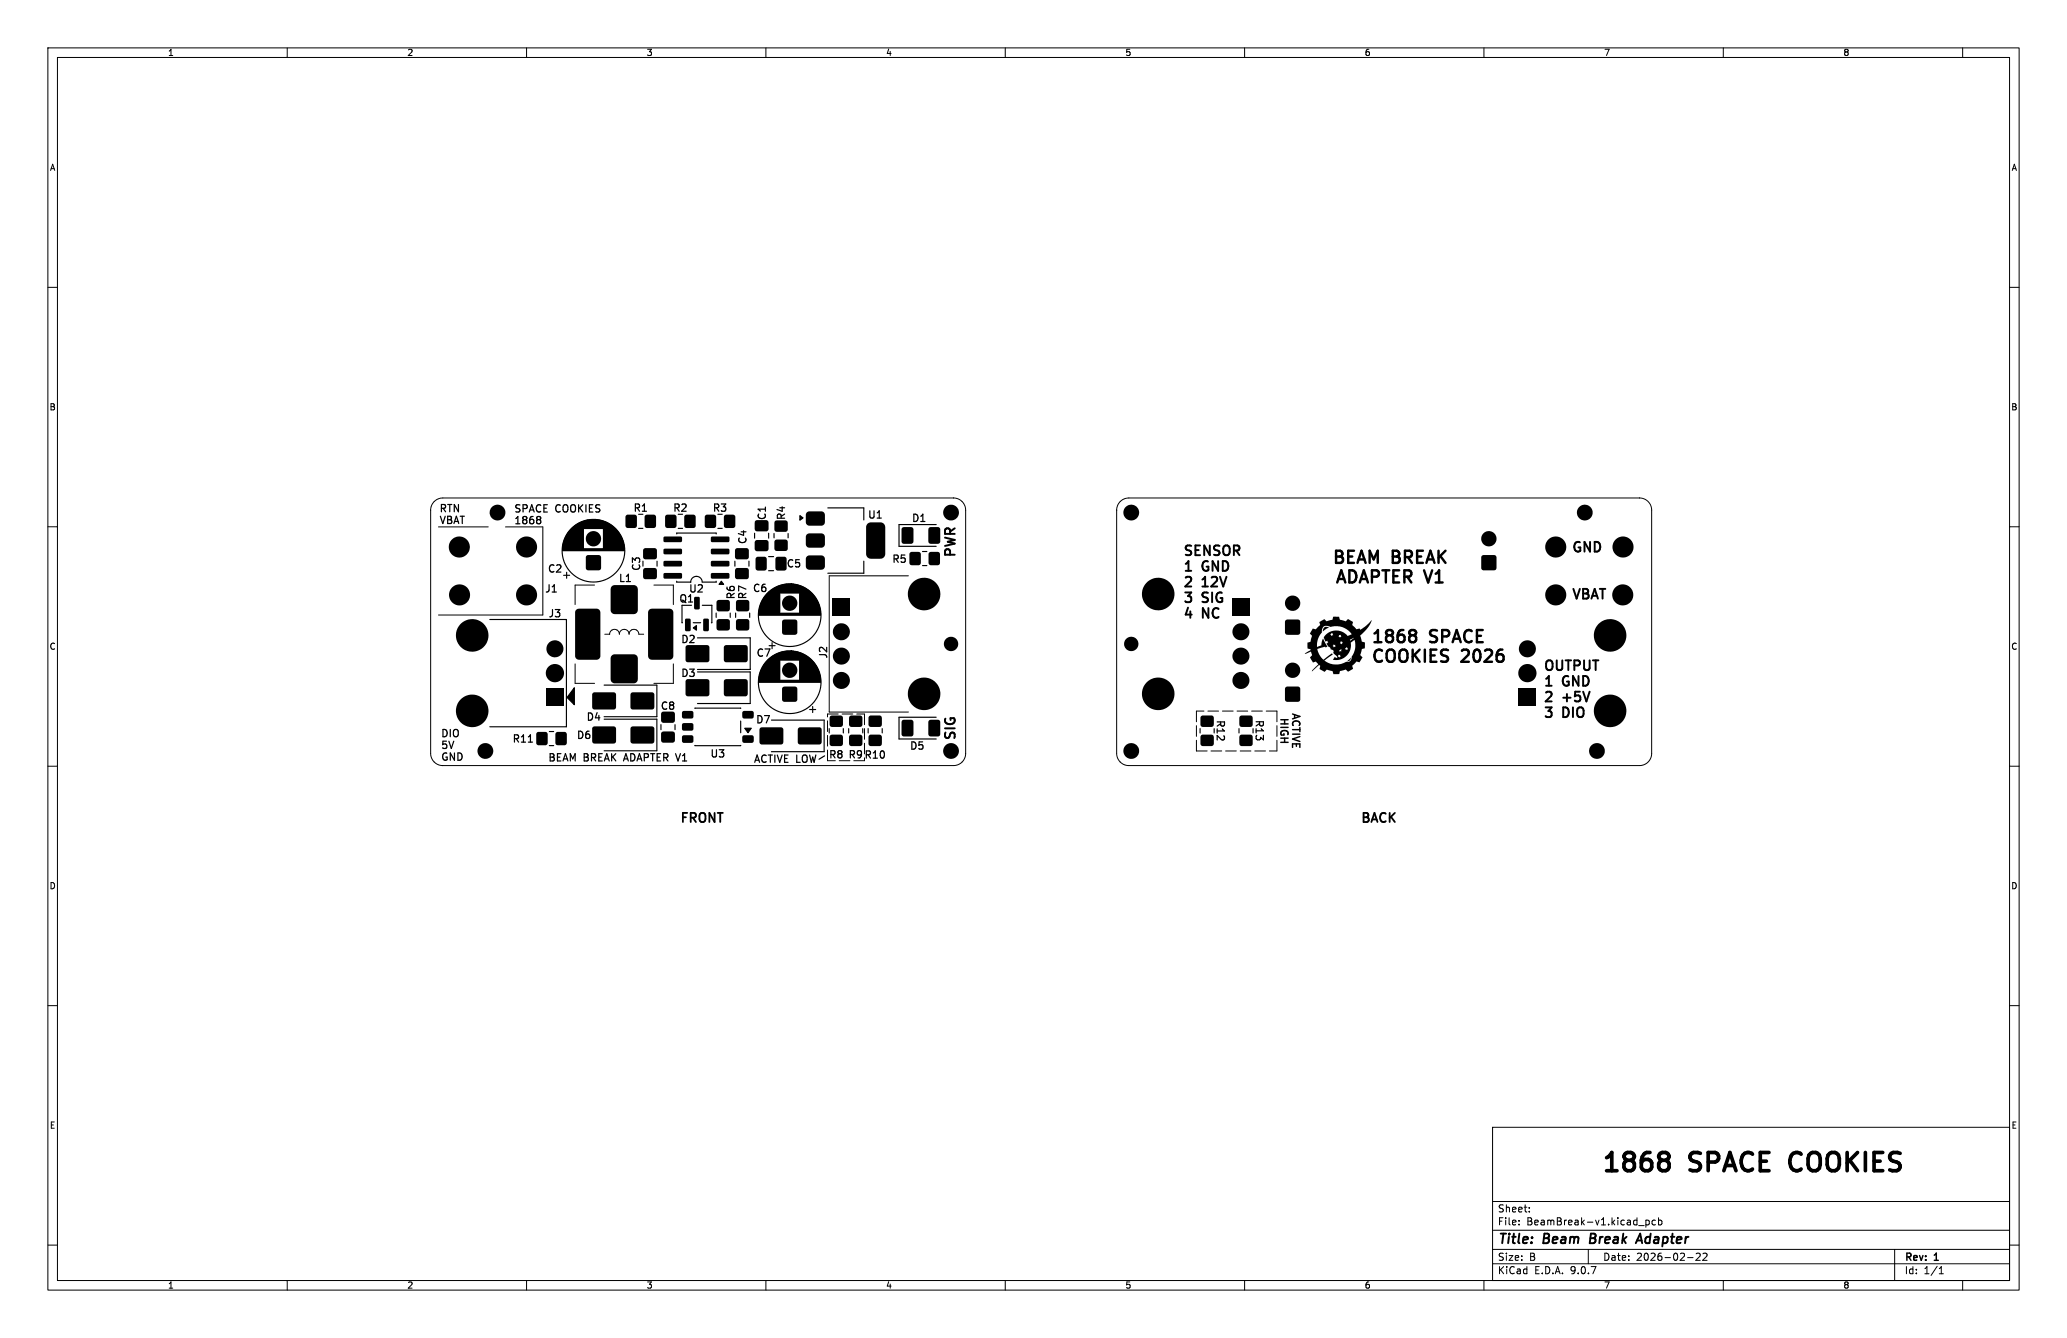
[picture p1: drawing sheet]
<svg xmlns="http://www.w3.org/2000/svg" width="432mm" height="279mm" viewBox="0 0 432 279" stroke-linecap="round" stroke-linejoin="round" font-family="sans-serif">
<defs><g id="words">
<g font-size="5.3">
<text x="334.4" y="245.8">1868</text>
<text x="353.3" y="245.8">SPACE</text>
<text x="375.7" y="245.8">COOKIES</text>
</g>
<g font-size="2.8">
<text x="312.8" y="260.3">Title:</text>
<text x="322.5" y="260.3">Beam</text>
<text x="333" y="260.3">Break</text>
<text x="343.7" y="260.3">Adapter</text>
</g>
<g font-size="2.7">
<text x="141.8" y="171.9">FRONT</text>
<text x="284" y="171.9">BACK</text>
</g>
<g font-size="2.1">
<text x="312.8" y="256.1">File:</text>
<text x="312.8" y="253.4">Sheet:</text>
<text x="318.9" y="256.1">BeamBreak-v1.kicad_pcb</text>
<text x="312.8" y="263.5">Size:</text>
<text x="319.5" y="263.5">B</text>
<text x="334.8" y="263.5">Date:</text>
<text x="341.8" y="263.5">2026-02-22</text>
<text x="397.8" y="263.7">Rev:</text>
<text x="404.2" y="263.7">1</text>
<text x="312.8" y="266.3">KiCad</text>
<text x="320.5" y="266.3">E.D.A.</text>
<text x="328.1" y="266.3">9.0.7</text>
<text x="397.8" y="266.3">Id:</text>
<text x="401.9" y="266.3">1/1</text>
</g>
<g font-size="1.8">
<text x="35" y="11.9">1</text>
<text x="85" y="11.9">2</text>
<text x="135" y="11.9">3</text>
<text x="185" y="11.9">4</text>
<text x="235" y="11.9">5</text>
<text x="285" y="11.9">6</text>
<text x="335" y="11.9">7</text>
<text x="385" y="11.9">8</text>
<text x="10.3" y="35.9">A</text>
<text x="420.1" y="35.9">A</text>
<text x="10.3" y="85.9">B</text>
<text x="420.1" y="85.9">B</text>
<text x="10.3" y="135.9">C</text>
<text x="420.1" y="135.9">C</text>
<text x="10.3" y="185.9">D</text>
<text x="420.1" y="185.9">D</text>
<text x="10.3" y="235.9">E</text>
<text x="420.1" y="235.9">E</text>
<text x="35" y="269.3">1</text>
<text x="85" y="269.3">2</text>
<text x="135" y="269.3">3</text>
<text x="185" y="269.3">4</text>
<text x="235" y="269.3">5</text>
<text x="285" y="269.3">6</text>
<text x="335" y="269.3">7</text>
<text x="385" y="269.3">8</text>
</g>
</g></defs>
<g fill="none" stroke="#000" stroke-width=".21">
<path d="M10 10h411.8v259.4h-411.8zM12 12h407.8v255.4h-407.8zM60 10v2M110 10v2M160 10v2M210 10v2M260 10v2M310 10v2M360 10v2M410 10v2M10 60h2M419.8 60h2"/>
<path d="M10 110h2M90 106.5v50.9l.4 1.3 1.1 .9 1 .3h106.7l1-.2 .8-.6 .5-.8 .2-1M90 106.5h.1M91.6 110h10.4M105.6 110h7.8v18.4h-21.8M199.2 104h-106.8l-.9 .2-.8 .6-.5 .8-.2 .9M199.2 104h.1M199.2 104l.9 .2 .8 .5 .6 .8 .2 .9v50.9M234 104.7l.8-.5 1-.2h106.7l1.1 .2 1 1 .4 1.3v50.8l-.2 1.1-.9 1.1-1.4 .4h-106.7l-1.1-.3-1-.9-.4-1.3v-50.9l.2-1zM342.5 104h.1M419.8 110h2M120.1 138.6v4.1h4.1"/>
<path d="M124.2 122.2h-4.1v4M126.3 132.4h1.1l.3-.7 .7-.3 .7 .3 .3 .7 .2-.6 .5-.3 .5-.1 .4 .2 .3 .4 .1 .4 .3-.7 .7-.3 .8 .3 .2 .7h1.1M136.6 122.2h4.1v4M140.7 138.6v4.1h-4.1M189.8 120.2h-16.6v28.5h16.6M10 160h2M172.9 150.5v2.3M172.9 153.6v2.2M172.9 156.6v2.3h1.6M175.1 149.1h-2.2v.6M175.3 158.9h2.2M175.9 149.1h2.3"/>
<path d="M179 149.1h1.6v2.2M180.6 152.1v2.3M180.6 155.2v2.2M180.6 158.2v.7h-2.2M201.7 157.3h.1M249.9 154.6v2.2h2.3M249.9 151.5v2.3M251.5 148.5h-1.6v2.2M252.3 148.5h2.3M253 156.8h2.2M255.4 148.5h2.2M256 156.8h2.3"/>
<path d="M258.4 148.5h2.3M259.1 156.8h2.2M261.5 148.5h2.2M262.1 156.8h2.3M264.5 148.5h2.3v2.2M266.8 154.6v2.2h-1.6M266.8 151.5v2.3M419.8 160h2M10 210h2M419.8 210h2M311.8 235.4h108v32h-108zM10 260h2"/>
<path d="M311.8 256.9h108M311.8 250.9h108M317.3 255.6v.2M317.3 254.9v.1M319.5 252.9v.2M319.5 252.2v.1M342.3 255.9h1.2M343.8 254.8v1.5M343.8 254.9l.5-.1 .2 .3-.1 .6h-.6M345.8 254.9l-.4-.1-.3 .3 .2 .6h.5M346.5 254.9l.4-.1 .3 .3-.2 .6h-.5M346.5 254.3v1.5"/>
<path d="M419.8 260h2M60 267.4v2M110 267.4v2M160 267.4v2M210 267.4v2M260 267.4v2M310 267.4v2M311.8 263.9h108M311.8 260.9h108M331.8 260.9v3M352.5 262.6h1.2M355.1 261.8v.5l-.8 .9h.9"/>
<path d="M355.8 261.8l.5-.1 .3 .4-.9 1.1h.9M360 267.4v2M395.8 260.9v6.5M405.1 266h.9M405.1 264.9l.4-.4v1.5M410 267.4v2"/>
</g>
<path d="M332.3 257.6l-.2 2h.8M341.7 259.6l.9-2 .5 2M342 259h.9" fill="none" stroke="#000" stroke-width=".4"/>
<path d="M347.2 240.7h.8a.82 .82 0 0 1 .7 .8 .82 .82 0 0 1-.7 .8M347.2 242.3h.8M348 242.3l.5 .4 .2 .3v.7l-.4 .6-.3 .2h-.8M374.3 241.2a2.64 2.64 0 0 0 0 2.7" fill="none" stroke="#000" stroke-width=".76"/>
<g fill="none" stroke="#000" stroke-width=".51">
<path d="M279.1 115h.9a.62 .62 0 0 1 .4 .6 .62 .62 0 0 1-.4 .6 .68 .68 0 0 1 .6 .6 .68 .68 0 0 1-.5 .7h-1zM279.1 116.2h.9M281.6 116.2h.9M281.9 119.1a1.34 1.34 0 0 1 1.4 .8 1.34 1.34 0 0 1-.4 1.6l-1 .1zM282.9 115h-1.3v2.5h1.3M283.6 117.5l.8-2.5 .9 2.5M283.8 116.8h1.2M286.1 117.5v-2.5l.9 1.8 .8-1.8v2.5M288.8 119.1h1.4M289.5 119.1v2.5M291 115h.8a.62 .62 0 0 1 .5 .6 .62 .62 0 0 1-.5 .6 .68 .68 0 0 1 .6 .6 .68 .68 0 0 1-.5 .7h-.9zM291 116.2h.8"/>
<path d="M292.3 119.1h-1.2v2.5h1.2M293.5 116.3h1a.69 .69 0 0 0 .5-.6 .69 .69 0 0 0-.5-.7h-1v2.5M294.1 116.3l.8 1.2M296 116.2h.9M297.2 115h-1.2v2.5h1.2M297.5 119.1l.8 2.5 .9-2.5M298 117.5l.8-2.5 .9 2.5M298.2 116.8h1.2M299.9 119.8l.7-.7v2.5M300.5 115v2.5M300.9 116.1l1.1 1.4M302 115l-1.5 1.5"/>
<path d="M279.3 121.6l.9-2.5 .8 2.5M279.6 120.9h1.2M284.1 121.6l.8-2.5 .9 2.5M284.3 120.9h1.2M286.6 120.4h1a.69 .69 0 0 0 .5-.6 .69 .69 0 0 0-.5-.7h-1v2.5M287.1 132.3l.8-.7v2.5M287.1 134.1h1.5M288.7 135.9a1.02 1.02 0 0 0-1.3 0 1.02 1.02 0 0 0-.3 1.2 .95 .95 0 0 0 .5 1 .95 .95 0 0 0 1.1-.1M290 132.7l-.3 .2a.82 .82 0 0 0 0 1l.3 .2h.5l.4-.2a.82 .82 0 0 0 0-1l-.4-.2M290 135.8a.84 .84 0 0 1 .9-.1 .84 .84 0 0 1 .5 .8v.8a.85 .85 0 0 1-.9 .9 .85 .85 0 0 1-.8-.9v-.8l.1-.5zM290 132.7a.55 .55 0 0 1-.5-.6 .55 .55 0 0 1 .5-.5h.5a.55 .55 0 0 1 .5 .5 .55 .55 0 0 1-.5 .6M290 132.7h.5"/>
<path d="M291.1 120.3h.8M292.7 135.8a.84 .84 0 0 1 .9-.1 .84 .84 0 0 1 .4 .8v.8a.85 .85 0 0 1-.8 .9 .85 .85 0 0 1-.9-.9v-.8l.1-.5zM293.2 131.6l-.8 .1-.3 .5-.1 1.4 .4 .5h.5l.4-.2 .1-.9-.2-.3-.8-.2-.4 .5M293.4 120.4h.9a.69 .69 0 0 0 .6-.6 .69 .69 0 0 0-.6-.7h-.9v2.5M294 120.4l.8 1.2M294.9 132.7l-.4 .2a.82 .82 0 0 0 0 1l.4 .2h.5l.3-.2a.82 .82 0 0 0 0-1l-.3-.2M294.9 132.7a.55 .55 0 0 1-.5-.6 .55 .55 0 0 1 .5-.5h.5a.55 .55 0 0 1 .4 .5 .55 .55 0 0 1-.4 .6M294.9 132.7h.5M295.1 135.7v2.5M295.5 136.7l1.1 1.5M296.6 135.7l-1.5 1.4M297.6 135.7v2.5"/>
<path d="M298.9 136.9h.8M299.9 121.6h1.5M300.1 135.7h-1.2v2.5h1.2M300.2 131.7l-1-.1a.62 .62 0 0 0-.5 .6 .62 .62 0 0 0 .5 .6 .93 .93 0 0 1 1 .6l-.1 .5-.4 .2-1-.1M301.3 132.9h.9a.69 .69 0 0 0 .6-.7 .69 .69 0 0 0-.6-.6h-.9v2.5M302.5 135.8l-1-.1a.62 .62 0 0 0-.5 .6 .62 .62 0 0 0 .5 .6 .93 .93 0 0 1 1 .6l-.1 .5-.4 .2-1-.1M303.5 134.1l.8-2.5 .8 2.5M303.7 133.4h1.2M305.4 135.9l.4-.2h.6a.71 .71 0 0 1 .3 1l-1.4 1.5h1.5M307.4 131.8a.95 .95 0 0 0-1-.1 .95 .95 0 0 0-.5 1 1.02 1.02 0 0 0 .3 1.2 1.02 1.02 0 0 0 1.2 0M308.1 135.9a.73 .73 0 0 1 .8-.1 .73 .73 0 0 1 .4 .8l-.2 1.1a.62 .62 0 0 1-.6 .5 .62 .62 0 0 1-.6-.5l-.1-1.1zM308.5 132.8h.9"/>
<path d="M309.7 131.6h-1.2v2.5h1.2M310.2 135.9l.4-.2h.6l.4 .2 .1 .5-.1 .3-1.5 1.5h1.6M313.9 135.7a1.01 1.01 0 0 0-1.3 1v1l.3 .4 .7 .1 .4-.2 .1-.9-.2-.4-.8-.1-.5 .5"/>
</g>
<g fill="none" stroke="#000" stroke-width=".24">
<path d="M117.5 115h12.9M117.5 114.9h12.9M117.5 114.8h12.9M117.5 114.7h12.9M117.5 114.6h12.9M117.5 114.5h4.4M117.5 114.4h4.4M117.6 114.3h4.3M117.6 114.2h4.3M117.6 114.1h4.3M117.6 114h4.3M117.6 113.9h4.3"/>
<path d="M117.6 113.8h4.3M117.6 113.7h4.3M117.7 113.6h4.2M117.7 113.5h4.2M117.7 113.4h4.2M117.7 113.3h4.2M117.8 113.2h4.1M117.8 113.1h4.1M117.8 113h4.1M117.9 112.9h4M117.9 112.8h4M117.9 112.7h4"/>
<path d="M118 112.6h3.9M118 112.5h3.9M118 112.4h3.9M118.1 112.4h3.8M118.1 112.3h3.8M118.1 112.2h3.8M118.2 112.1h3.7M118.2 112h3.7M118.3 112h3.6M118.3 111.9h3.6M118.3 111.8h3.6M118.4 119.5v1.3"/>
<path d="M118.4 111.7h3.5M118.4 111.6h3.5M118.5 111.6h3.4M118.5 111.5h3.4M118.6 111.4h3.3M118.6 111.3h3.3M118.7 111.2h3.2M118.8 111.2h3.1M118.8 111.1h3.1M118.9 111h3M118.9 110.9h3M119 110.8h2.9"/>
<path d="M119.1 110.8h2.8M119.1 110.7h2.8M119.2 110.6h2.7M119.3 110.5h2.6M119.4 110.4h2.5M119.4 110.4h9.1M119.5 110.3h8.9M119.6 110.2h8.7M119.7 110.1h8.5M119.8 110h8.4M119.9 110h8.2M120 109.9h8"/>
<path d="M120.1 109.8h7.8M120.2 109.7h7.6M120.3 109.6h7.3M120.4 109.6h7.1M120.5 109.5h6.9M120.7 109.4h6.6M120.8 109.3h6.3M121 109.2h6M121.1 109.2h5.7M121.3 109.1h5.4M121.5 109h5M121.6 108.9h4.7"/>
<path d="M121.9 108.8h4.2M122.1 108.8h3.8M122.4 108.7h3.2M122.7 108.6h2.5M123.2 108.5h1.6M126.1 111.6h3.4M126.1 113.9h4.2M126.1 112.6h3.9M126.1 111.7h3.5M126.1 112.5h3.8M126.1 111.8h3.5M126.1 114h4.2"/>
<path d="M126.1 113.6h4.2M126.1 113.5h4.2M126.1 110.9h2.9M126.1 113.7h4.2M126.1 112.8h4M126.1 111.4h3.3M126.1 112.2h3.7M126.1 110.8h2.8M126.1 111h3M126.1 112h3.6M126.1 111.2h3.1M126.1 112.1h3.7"/>
<path d="M126.1 112.3h3.7M126.1 112.7h3.9M126.1 112.4h3.8M126.1 114.2h4.3M126.1 110.4h2.5M126.1 114.5h4.3M126.1 111.5h3.3M126.1 110.6h2.6M126.1 114.4h4.3M126.1 113.3h4.1M126.1 113.1h4M126.1 114.3h4.3"/>
<path d="M126.1 113.2h4.1M126.1 112.8h3.9M126.1 110.5h2.6M126.1 112.9h4M126.1 114.1h4.3M126.1 113.4h4.1M126.1 110.7h2.7M126.1 113h4M126.1 111.9h3.5M126.1 111.1h3M126.1 111.3h3.2M126.1 113.8h4.2"/>
<path d="M126.1 114h4.3M133.4 110.3h.9M133.4 107.4h.9M134.3 117.2v1M137.3 117.2v1M141.4 111.5v-.2h8.2v.2M141.7 110.3h.9M141.7 107.4h.9M150 110.3h.9M150 107.4h.9M153.5 117.2v1M156.5 117.2v1"/>
<path d="M157.6 111.3v1.1M160.6 119.2h1M160.6 116.2h1M160.6 111.3v1.1M161.7 111.4v.9M164.6 111.4v.9M172.9 106.1h7.5v2.5M180.4 117.2v2.5h-7.5M192.7 118.1h.9M192.7 115.2h.9M195.6 109.5h-7.8v4.6h7.8M102.3 129.4h16v22.4h-16"/>
<path d="M117.7 120.1h1.3M141.4 121.4v.2h2.9l.3-.9 .9-.3 .8 .3 .4 .9h2.9v-.2M144.5 126.4h-2l.1 3.6M144.8 130h1.6M145.7 133.2h11v6.6h-11M146.7 126.4h2l-.1 3.6M149.6 128v.9M152.5 128v.9M153.7 128v.9M156.6 128v.9M158.5 128.4h12.9M158.5 128.5h12.9"/>
<path d="M158.5 128.3h12.9M158.5 128.2h12.9M158.5 128.1h12.9M158.5 128h4.4M158.5 127.9h4.4M158.5 127.8h4.4M158.5 127.7h4.4M158.6 127.7h4.3M158.6 127.6h4.3M158.6 127.5h4.3M158.6 127.4h4.3M158.6 127.3h4.3"/>
<path d="M158.6 127.2h4.3M158.6 127.1h4.3M158.7 127h4.2M158.7 126.9h4.2M158.7 126.8h4.2M158.7 126.7h4.2M158.8 126.6h4.1M158.8 126.5h4.1M158.8 126.4h4.1M158.9 126.3h4M158.9 126.2h4M158.9 126.1h4"/>
<path d="M159 126.1h3.9M159 126h3.9M159 140h3.9M159 125.9h3.9M159 139.9h3.9M159.1 125.8h3.8M159.1 139.8h3.8M159.1 125.7h3.8M159.1 139.7h3.8M159.2 125.6h3.7M159.2 139.6h3.7M159.2 125.5h3.7"/>
<path d="M159.2 139.5h3.7M159.3 125.4h3.6M159.3 139.4h3.6M159.3 125.3h3.6M159.3 139.3h3.6M159.4 125.2h3.5M159.4 139.2h3.5M159.4 125.1h3.5M159.4 139.1h3.5M159.5 125h3.4M159.5 139h3.4M159.5 124.9h3.4"/>
<path d="M159.5 138.9h3.4M159.6 124.9h3.3M159.6 138.9h3.3M159.6 124.8h3.3M159.6 138.8h3.3M159.7 124.7h3.2M159.7 138.7h3.2M159.8 124.6h3.1M159.8 138.6h3.1M159.8 124.5h3.1M159.8 138.5h3.1M159.9 124.5h3"/>
<path d="M159.9 138.5h3M159.9 124.4h3M159.9 138.4h3M160 124.3h2.9M160 138.3h2.9M160.1 124.2h2.8M160.1 138.2h2.8M160.1 124.1h2.8M160.1 138.1h2.8M160.2 124.1h2.7M160.2 138.1h2.7M160.3 124h2.6"/>
<path d="M160.3 138h2.6M160.4 123.9h2.5M160.4 137.9h2.5M160.4 123.8h9.1M160.4 137.8h9.1M160.5 123.7h8.9M160.5 137.7h8.9M160.6 123.7h8.7M160.6 137.7h8.7M160.7 134.8h1.2M160.7 123.6h8.5M160.7 137.6h8.5"/>
<path d="M160.8 123.5h8.3M160.8 137.5h8.4M160.9 123.4h8.2M160.9 137.4h8.2M161 123.3h8M161 137.3h8M161.1 123.3h7.8M161.1 137.3h7.8M161.2 123.2h7.5M161.2 137.2h7.5M161.3 134.2v1.3M161.3 123.1h7.3"/>
<path d="M161.3 137.1h7.3M161.4 123h7.1M161.4 137h7.1M161.5 122.9h6.9M161.5 136.9h6.9M161.7 122.9h6.6M161.7 136.9h6.6M161.8 122.8h6.3M161.8 136.8h6.3M161.9 122.7h6.1M162 136.7h6M162.1 122.6h5.7"/>
<path d="M162.1 136.6h5.7M162.3 122.5h5.4M162.3 136.5h5.4M162.4 122.5h5.1M162.4 136.5h5.1M162.6 122.4h4.7M162.6 136.4h4.7M162.9 122.3h4.2M162.9 136.3h4.2M163.1 122.2h3.7M163.1 136.2h3.7M163.4 122.1h3.2"/>
<path d="M163.4 136.1h3.2M163.7 122.1h2.5M163.7 136.1h2.5M164.2 122h1.6M164.2 136h1.6M167 124.9h3.4M167 124h2.7M167 125.9h3.9M167 126.9h4.2M167 124.4h3M167 127.6h4.4M167 125.2h3.5"/>
<path d="M167 127.7h4.4M167 124.1h2.7M167 124.3h2.9M167 126.4h4.1M167 125h3.4M167 124.9h3.3M167 127.3h4.3M167 128h4.4M167 127.9h4.4M167 124.5h3.1M167 126.5h4.1M167 125.7h3.8"/>
<path d="M167 125.8h3.9M167 126.8h4.2M167 124.6h3.2M167 125.1h3.5M167 126.3h4.1M167 127.4h4.3M167 127.5h4.4M167 123.9h2.6M167 126.6h4.2M167 126.7h4.2M167 124.7h3.2M167 124.2h2.9"/>
<path d="M167 125.3h3.6M167 126.1h4M167 125.6h3.8M167 127.1h4.3M167 125.4h3.7M167 125.5h3.7M167 124.8h3.3M167 126.2h4M167 127.8h4.4M167 126h3.9M167 127.2h4.3M167 124.1h2.8"/>
<path d="M167 127h4.3M167 139.3h3.6M167 138h2.7M167 138.5h3.1M167 139h3.5M167 138.1h2.7M167 138.1h2.8M167 139.7h3.8M167 138.8h3.3M167 138.3h2.9M167 140h3.9M167 138.6h3.2"/>
<path d="M167 139.4h3.7M167 139.6h3.8M167 138.2h2.9M167 138.9h3.3M167 139.9h3.9M167 138.9h3.4M167 139.2h3.5M167 139.5h3.7M167 138.7h3.2M167 139.8h3.9M167 139.1h3.5M167 138.4h3"/>
<path d="M167 137.9h2.6M114.8 155.7h.9M114.8 152.8h.9M126.2 143.1h11v6.6h-11M126.2 150.2h11v6.6h-11M138.1 151.3v1.1M141 151.3v1.1M145.2 147.9h9.5M145.2 155.7h9.5M145.7 140.3h11v6.6h-11M154.7 150.6v2.4M158.5 142.4h12.9"/>
<path d="M158.5 142.5h12.9M158.5 142.3h12.9M158.5 142.2h12.9M158.5 142.1h12.9M158.5 142h4.4M158.5 141.9h4.4M158.5 141.8h4.4M158.5 141.7h4.4M158.6 141.7h4.3M158.6 141.6h4.3M158.6 141.5h4.3M158.6 141.4h4.3"/>
<path d="M158.6 141.3h4.3M158.6 141.2h4.3M158.7 141.1h4.2M158.7 141h4.2M158.7 140.9h4.2M158.7 140.8h4.2M158.8 140.7h4.1M158.8 140.6h4.1M158.8 140.5h4.1M158.8 140.4h4.1M158.9 140.3h4M158.9 140.2h4"/>
<path d="M158.9 140.1h4M159 140.1h3.9M161.1 150.4h11.1v6.6h-11.1M167 140.9h4.2M167 140.7h4.2M167 141.7h4.4M167 142h4.4M167 140.1h4M167 140.8h4.2M167 141.5h4.4M167 141h4.3M167 140.3h4.1"/>
<path d="M167 141.2h4.3M167 141.6h4.4M167 141.3h4.3M167 140.2h4M167 140.4h4.1M167 140.5h4.1M167 141.9h4.4M167 141.8h4.4M167 141.4h4.3M167 141.1h4.3M167 140.6h4.2M169.1 148.2h1.3"/>
<path d="M169.8 147.5v1.3M173.2 152.1v1M176.2 152.1v1M177.3 152.1v1M180.2 152.1v1M181.4 152.1v1M184.3 152.1v1M195.6 149.8h-7.8v4.5h7.8M250.7 152.1v1M253.6 152.1v1M258.8 152.1v1M261.8 152.1v1"/>
<circle cx="124" cy="115" r="6.5"/>
<circle cx="165" cy="128.5" r="6.5"/>
<circle cx="165" cy="142.5" r="6.5"/>
</g>
<g fill="none" stroke="#000" stroke-width=".25">
<path d="M92 107.8l.5 1.5 .5-1.5M92.2 106.1h.7l.2-.2-.1-.4-.8-.2v1.6M92.6 106.1l.5 .8M93.5 107.8l.7 .1 .1 .3-.3 .3a.41 .41 0 0 1 .4 .4 .41 .41 0 0 1-.3 .4h-.6zM93.5 108.5h.5M93.5 105.3h.9M94 105.3v1.6M94.8 109.3l.5-1.5 .5 1.5M95 108.9h.7M95.8 105.3v1.6l-.9-1.6v1.6M96.1 107.8h.9M96.6 107.8v1.5"/>
<path d="M107.7 108.3l.5-.4v1.5M107.7 109.4h.9M108.6 105.5l-.6-.1a.37 .37 0 0 0-.3 .4 .37 .37 0 0 0 .3 .3l.3 .1a.37 .37 0 0 1 .3 .4 .37 .37 0 0 1-.3 .3l-.6-.1M109.3 106.2h.5a.41 .41 0 0 0 .4-.4 .41 .41 0 0 0-.4-.4h-.5v1.5M109.5 108.5a.33 .33 0 0 1-.3-.3 .33 .33 0 0 1 .3-.3h.3a.33 .33 0 0 1 .3 .3 .33 .33 0 0 1-.3 .3M109.5 108.5l-.3 .3 .1 .4 .2 .2 .4-.1 .2-.2-.1-.4-.2-.2M109.5 108.5h.3M110.6 106.9l.5-1.5 .5 1.5M110.7 106.5h.7M111.4 107.9h-.5l-.2 .3-.1 .9 .3 .3 .5-.2 .1-.5-.1-.2-.5-.1-.3 .3M112.4 108.5a.33 .33 0 0 1-.3-.3 .33 .33 0 0 1 .3-.3h.3a.33 .33 0 0 1 .3 .3 .33 .33 0 0 1-.3 .3M112.4 108.5l-.3 .3 .1 .4 .2 .2 .4-.1 .2-.2-.1-.4-.2-.2"/>
<path d="M112.4 108.5h.3M113 105.5a.68 .68 0 0 0-.9 .2 .68 .68 0 0 0 0 .9l.4 .3 .5-.1M113.6 106.1h.5M114.3 105.4h-.7v1.5h.7M115.7 118.1a.72 .72 0 0 0-.9 .3 .72 .72 0 0 0 .2 .9l.4 .2 .3-.2M116.3 118.1l.6-.2 .3 .5-1 1.1h1M117 105.5a.73 .73 0 0 0-1 .5 .73 .73 0 0 0 .6 .9l.4-.1M117.7 105.6l.1-.1a.5 .5 0 0 1 .5-.1 .5 .5 0 0 1 .3 .5v.5a.51 .51 0 0 1-.5 .5 .51 .51 0 0 1-.5-.5zM119.3 105.6a.51 .51 0 0 1 .6-.2 .51 .51 0 0 1 .3 .5v.5a.51 .51 0 0 1-.5 .5 .51 .51 0 0 1-.5-.5zM120.9 105.4v1.5M121.1 106.1l.7 .8M121.8 105.4l-.9 .9"/>
<path d="M122.4 105.4v1.5M123.1 106.1h.5M123.9 105.4h-.8v1.5h.8M125.3 105.5l-.6-.1a.37 .37 0 0 0-.3 .4 .37 .37 0 0 0 .3 .3l.3 .1a.37 .37 0 0 1 .3 .4 .37 .37 0 0 1-.3 .3l-.6-.1M129.7 119.9v1.5h.7M132.1 117.4v-.9l.6 .5 .1-.4h.7l.1 .2-.1 .6M132.3 118a.68 .68 0 0 0 .1 .8 .68 .68 0 0 0 .9 0l.3-.4-.1-.4M132.7 106h.8l.1-.3-.1-.3-.8-.2v1.6M133.1 106l.5 .8M134.2 105.7l.4-.5v1.6M134.2 106.8h.9M141 106h.6a.41 .41 0 0 0 .3-.4 .41 .41 0 0 0-.3-.4h-.6v1.6"/>
<path d="M141.4 106l.5 .8M142.5 105.4l.5-.2 .3 .5-.9 1.1h.9M149.3 106h.6a.41 .41 0 0 0 .3-.4 .41 .41 0 0 0-.3-.4h-.6v1.6M149.7 106l.5 .8M150.7 105.2h.9l-.5 .6 .4 .2v.6l-.2 .2-.6-.2M154.5 112.4a.64 .64 0 0 0 0 .8 .64 .64 0 0 0 .8 .1 .54 .54 0 0 0 .5-.4 .54 .54 0 0 0-.1-.5M154.8 111.1h1M155.3 110.8v1l-1.1-.4M158.5 107.3a.73 .73 0 0 0 .5 1 .73 .73 0 0 0 .9-.5l-.1-.5M159.9 106.3h-1.5l.4 .5M159.9 105.9v.9M162.9 106h1"/>
<path d="M163.2 108.2v-.6a.41 .41 0 0 0-.4-.3 .41 .41 0 0 0-.4 .3v.6h1.5M163.4 105.8v1l-1.1-.4M163.9 107.3l-.7 .5M165.6 117a.61 .61 0 0 0-.8 0 .61 .61 0 0 0-.1 .7l.3 .6 .3 .1 .3-.1M167 116.9h-.7l-.1 .7 .2-.1h.5l.2 .2-.1 .6-.2 .1-.6-.1M181.7 106.7v1.2l.3 .3h.3l.3-.3v-1.2M183.2 107.1l.5-.4v1.5M183.2 108.2h.9M186.8 116.7l.7-.1 .2-.2-.1-.3-.8-.2v1.5M187.1 116.7l.6 .7M189 115.9h-.7l-.1 .7 .3-.1 .5 .1 .1 .2-.1 .5-.2 .1-.6-.1M190.9 107.4a.77 .77 0 0 1 .9 .7 .77 .77 0 0 1-.9 .8z"/>
<path d="M192.3 107.8l.5-.4v1.5M192.3 108.9h.9M114.7 122.1v1.1a.49 .49 0 0 1-.6 .4M115.4 123.6h.8M115.4 122.5l.4-.4v1.5M115.4 127.3v1.1a.49 .49 0 0 1-.6 .4M116 127.3h.9l-.5 .6 .5 .1v.7l-.3 .1-.6-.1M130.8 120.4l.5-.5v1.5M130.8 121.4h.9M142.3 124.4a.52 .52 0 0 1 .9 0v.8a.51 .51 0 0 1-.5 .5 .51 .51 0 0 1-.5-.5zM142.5 125.3l.5 .3M142.7 139.7a.77 .77 0 0 1 .9 .8 .77 .77 0 0 1-.9 .8z"/>
<path d="M142.7 132.7a.77 .77 0 0 1 .9 .7 .77 .77 0 0 1-.9 .8zM143 125.6l.3 .3M143.8 124.6l.5-.4v1.5M143.8 125.7h.9M144.1 139.7h.9l-.5 .6 .4 .2v.6l-.2 .2-.6-.2M144.1 132.8l.6-.1 .3 .4-.9 1.1h.9M144.3 122.1v1.2l.3 .3h.3l.3-.3v-1.2M145.9 122.2l.5-.1 .3 .4-.9 1.1h.9M151.9 122.6l.1 .5a1.17 1.17 0 0 0 1.3 .1v-.6l-.6-.2-.2 .3v.3l.2 .3M152.7 124.8v-.6a.41 .41 0 0 0-.4-.3 .41 .41 0 0 0-.4 .3v.6h1.5M153.4 123.9l-.7 .5M155.1 124.8v-.6a.41 .41 0 0 0-.4-.3 .41 .41 0 0 0-.4 .3v.6h1.5"/>
<path d="M155.8 123.9l-.7 .5M155.8 123l-1.5-.6v1M158.5 122.1a.73 .73 0 0 0-.9 .5 .73 .73 0 0 0 .5 .9l.4-.1M159.3 135.7a.73 .73 0 0 0-.9 .3 .73 .73 0 0 0 .3 1h.3l.3-.1M159.8 135.5h1l-.6 1.5M159.9 122l-.5 .1-.2 .3-.1 .8 .3 .3 .5-.1 .1-.5-.1-.2-.5-.1-.3 .3M171.2 136.7h1.1a.49 .49 0 0 1 .4 .6M172.7 135.2v.9l-1.1-.9-.4 .3 .1 .5M92.5 152.3a.77 .77 0 0 1 .9 .8 .77 .77 0 0 1-.9 .7zM93.3 154.8h-.8v.7l.2-.1h.5l.1 .2v.6l-.3 .1-.5-.1M93.3 157.3a.71 .71 0 0 0-.8 .7 .71 .71 0 0 0 .8 .7l.1-.6h-.3M93.8 154.8l.5 1.5 .5-1.5"/>
<path d="M94.1 152.3v1.5M94.8 152.5l.6-.2a.93 .93 0 0 1 0 1.5 .51 .51 0 0 1-.7-.5zM94.9 157.2v1.6l-.8-1.6v1.6M95.7 157.2a.77 .77 0 0 1 .8 .8 .77 .77 0 0 1-.8 .8zM107.5 154.2h.7l.1-.2v-.4l-.8-.2v1.6M107.8 154.2l.5 .8M108.9 153.9l.5-.5v1.6M108.9 155h.9M110.4 153.9l.4-.5v1.6M110.4 155h.8M114.9 157.4h.5a.37 .37 0 0 1 .3 .3 .37 .37 0 0 1-.3 .4 .41 .41 0 0 1 .4 .4 .41 .41 0 0 1-.3 .4h-.6zM114.9 158.1h.5"/>
<path d="M116.5 158.1h.5M117.2 157.4h-.7v1.5h.7M117.6 158.9l.5-1.5 .5 1.5M117.8 158.5h.7M119.1 158.9v-1.5l.5 1.1 .6-1.1v1.5M120.9 152.7a.77 .77 0 0 1 .9 .7 .77 .77 0 0 1-.9 .8zM122 157.4h.5a.37 .37 0 0 1 .3 .3 .37 .37 0 0 1-.3 .4 .41 .41 0 0 1 .4 .4 .41 .41 0 0 1-.3 .4h-.6zM122 158.1h.5M122.9 148.9a.77 .77 0 0 1 .9 .7 .77 .77 0 0 1-.9 .8zM123.1 152.7l-.5 .1a1.24 1.24 0 0 0-.2 1.3l.2 .1 .5-.1 .1-.5-.3-.3h-.3l-.3 .3M123.6 158.2h.5a.41 .41 0 0 0 .4-.4 .41 .41 0 0 0-.4-.4h-.5v1.5M123.9 158.2l.5 .7"/>
<path d="M124.7 148.8l-.3 1.1h.9M125.1 158.1h.5M125.1 149.4v1M125.8 157.4h-.7v1.5h.7M126.3 158.9l.5-1.5 .5 1.5M126.4 158.5h.7M127.8 157.4v1.5M128 158l.6 .9M128.6 157.4l-.8 .9M130.2 158.9l.5-1.5 .6 1.5M130.4 158.5h.7M131.8 157.4a.77 .77 0 0 1 .8 .7 .77 .77 0 0 1-.8 .8z"/>
<path d="M133.1 158.9l.5-1.5 .5 1.5M133.2 158.5h.7M134.6 158.2l.7-.1 .2-.2-.1-.4-.8-.1v1.5M135.9 157.4h.9M136.3 157.4v1.5M137.3 158.1h.5M138 157.4h-.7v1.5h.7M138.7 158.2l.7-.1 .1-.2v-.4l-.8-.1v1.5M139 158.2l.5 .7M139.3 146.7a.72 .72 0 0 0-1 .5 .72 .72 0 0 0 .7 .9l.3-.1M140.2 147.2l-.3 .3v.3l.3 .3h.3l.2-.3v-.3l-.2-.3M140.2 147.2a.33 .33 0 0 1-.3-.3 .33 .33 0 0 1 .3-.3h.3a.33 .33 0 0 1 .2 .3 .33 .33 0 0 1-.2 .3"/>
<path d="M140.2 147.2h.3M141.1 157.4l.5 1.5 .5-1.5M142.6 157.8l.4-.4v1.5M142.6 158.9h.8M148.8 156.6v1.2l.3 .3h.3l.3-.3v-1.2M150.2 156.6h1l-.5 .5 .4 .2v.6l-.2 .2-.7-.2M157.7 159.2l.5-1.5 .5 1.5M157.8 158.8h.7M158.3 149.4a.77 .77 0 0 1 .9 .8 .77 .77 0 0 1-.9 .8zM159.7 149.4h1l-.6 1.6M160.1 157.8a.72 .72 0 0 0-1.1 .5 .72 .72 0 0 0 .8 .9l.3-.2M160.5 157.7h.9"/>
<path d="M160.9 157.7v1.5M161.9 157.7v1.5M162.4 157.7l.5 1.5 .5-1.5M163.9 158.4h.5M164.6 157.7h-.7v1.5h.7M166.4 157.7v1.5h.8M167.8 157.7a.51 .51 0 0 1 .6 0 .51 .51 0 0 1 .2 .5v.5a.51 .51 0 0 1-.5 .5 .51 .51 0 0 1-.5-.5v-.5zM169.1 157.7l.4 1.5 .3-1.1 .3 1.1 .3-1.5M172.3 157.8l-1.2 .7M173.6 157.5h.7l.1-.2v-.4l-.8-.2v1.6M173.9 157.5l.5 .8M175.3 157.4l-.3 .3v.3l.3 .3h.3l.3-.3v-.3l-.3-.3"/>
<path d="M175.3 157.4a.33 .33 0 0 1-.3-.3 .33 .33 0 0 1 .3-.4h.3a.33 .33 0 0 1 .3 .4 .33 .33 0 0 1-.3 .3M175.3 157.4h.3M177.6 157.5h.6a.41 .41 0 0 0 .3-.4 .41 .41 0 0 0-.3-.4h-.6v1.6M178 157.5l.5 .8M180 157.4l-.3 .3-.5-.1-.1-.2 .1-.5 .5-.2 .3 .3-.1 .9-.2 .3-.5 .1M181 157.6l.7-.1 .1-.2v-.4l-.8-.1v1.5M181.3 157.6l.5 .7M182.4 158.3h.9M182.4 157.2l.5-.4v1.5M184 156.9l.2-.1a.81 .81 0 0 1 .6 .8 .81 .81 0 0 1-.6 .7 .93 .93 0 0 1-.2-1.4zM190.5 154.9a.77 .77 0 0 1 .9 .8 .77 .77 0 0 1-.9 .7zM192.7 154.9h-.7l-.1 .7 .3-.1 .5 .1 .1 .2-.1 .5-.2 .1-.6-.1"/>
<path d="M254.3 150.8h1.5v.5a.41 .41 0 0 1-.4 .3 .41 .41 0 0 1-.4-.3v-.5M254.3 152.2v.9M255 151.1l-.7 .5M255.4 152.2l.4 .4h-1.5M255.7 153.7l.1 .5-.4 .3-1.1-.9v.9M262.4 150.7h1.5v.6a.41 .41 0 0 1-.4 .3 .41 .41 0 0 1-.4-.3v-.6M262.4 152.2v.8M262.5 153.5l-.1 .7 .3 .3 .5-.1 .1-.4 .6 .5v-1M263.1 151.1l-.7 .5M263.5 152.2l.4 .4h-1.5"/>
</g>
<g fill="none" stroke="#000" stroke-width=".41">
<path d="M197.4 112.3l2 .4-1.4 .4 1.4 .4-2 .5M198.5 111.5v-.8a.55 .55 0 0 0-.6-.4 .55 .55 0 0 0-.5 .4v.8h2M198.5 115.8v-.7a.55 .55 0 0 0-.6-.4 .55 .55 0 0 0-.5 .4v.7h2M199.4 110.3l-.9 .7M247.7 117.8l.6-.6v2M247.7 119.2h1.2M248.9 114l-.8-.1a.57 .57 0 0 0-.4 .7 .57 .57 0 0 0 .8 .4 .49 .49 0 0 1 .4 .4 .49 .49 0 0 1-.4 .5l-.8-.1M249.7 114.9h.7M250.7 113.9h-1v2h1M252.3 117.3a1.01 1.01 0 0 0-1.1 .6 1.01 1.01 0 0 0 .4 1.2l.4 .1 .4-.2v-.7h-.4M252.7 113.9v2l-1.1-2v2M254.5 117.2v2l-1.2-2v2"/>
<path d="M254.8 114l-.8-.1a.49 .49 0 0 0-.4 .5 .49 .49 0 0 0 .4 .5l.4 .1a.49 .49 0 0 1 .4 .4 .49 .49 0 0 1-.4 .5l-.8-.1M255.4 117.2a1.06 1.06 0 0 1 1.2 .6 1.06 1.06 0 0 1-.3 1.2l-.9 .2zM255.6 114.2l.1-.1a.67 .67 0 0 1 .8-.2 .67 .67 0 0 1 .4 .7 1.34 1.34 0 0 1-.3 1.2 .67 .67 0 0 1-.7 .1 .67 .67 0 0 1-.4-.6zM257.8 115h.7a.55 .55 0 0 0 .4-.6 .55 .55 0 0 0-.4-.5h-.7v2M258.2 115l.7 .9M330 113.3a.87 .87 0 0 0-1 .2 .87 .87 0 0 0-.1 1 .73 .73 0 0 0 .5 .6 .73 .73 0 0 0 .7-.1v-.7h-.4M332.2 113.2v2l-1.2-2v2M333.1 113.2a1.03 1.03 0 0 1 1.2 1 1.03 1.03 0 0 1-1.2 1zM247.6 123.7h1.3l-.7 .8 .6 .2v.9l-.3 .1h-.6l-.3-.1M247.7 120.6l.3-.2 .7 .1a.55 .55 0 0 1 .1 .8l-1.2 1.2h1.3M248.2 126.9l-.5 1.4h1.3M248.7 127.7v1.3"/>
<path d="M251.2 121l.6-.6v2.1M251.2 122.5h1.1M252.3 123.8l-.7-.1a.57 .57 0 0 0-.4 .7 .57 .57 0 0 0 .8 .4 .49 .49 0 0 1 .3 .5 .49 .49 0 0 1-.3 .4l-.8-.1M252.4 127v2l-1.1-2v2M253.1 120.6l.3-.2 .7 .1a.55 .55 0 0 1 .1 .8l-1.2 1.2h1.3M253.2 123.7v2M254.6 127.2a.85 .85 0 0 0-1.1 0 .85 .85 0 0 0-.1 1.1 .73 .73 0 0 0 .4 .7 .73 .73 0 0 0 .8-.2M254.9 120.4l.6 2.1 .7-2.1M255.2 123.8a1.01 1.01 0 0 0-1.1 .6 1.01 1.01 0 0 0 .4 1.2l.5 .1 .3-.1v-.7h-.3M323.1 138.2a.68 .68 0 0 1 .8-.3 .68 .68 0 0 1 .4 .7 1.2 1.2 0 0 1-.4 1.3 .67 .67 0 0 1-.9-.6zM325.2 137.9v1.6l.4 .4 .6-.1 .2-.3v-1.6M327 137.9h1.2"/>
<path d="M327.6 137.9v2M328.7 123l.7 2 .6-2M328.9 139h.8a.56 .56 0 0 0 .4-.6 .56 .56 0 0 0-.4-.5h-.8v2M330.7 123h.7a.49 .49 0 0 1 .4 .5 .49 .49 0 0 1-.4 .4 .53 .53 0 0 1 .5 .5 .53 .53 0 0 1-.3 .6h-.9zM330.7 123.9h.7M330.9 137.9v1.6l.4 .4h.4l.4-.4v-1.6M332.5 125l.6-2 .7 2M332.6 124.4h1M332.8 137.9h1.1M333.3 137.9v2M334.2 123h1.2M334.8 123v2"/>
<path d="M197.4 152.1h2M197.5 153l-.1 .7a.57 .57 0 0 0 .7 .4 .57 .57 0 0 0 .4-.7 .49 .49 0 0 1 .5-.4 .49 .49 0 0 1 .4 .4l-.1 .7M197.5 150.1a.99 .99 0 0 0 .5 1.1 .99 .99 0 0 0 1.2-.2l.2-.5-.1-.4-.7-.1v.4M322.9 147.7h1.2l-.6 .8 .5 .2v.8l-.2 .2h-.6l-.3-.2M323 144.6l.3-.2h.5l.2 .2 .1 .4-.1 .3-1.1 1.2h1.2M323 141.7l.6-.5v2M323 143.2h1.1M326.6 147.7a1.03 1.03 0 0 1 1.1 1 1.03 1.03 0 0 1-1.1 1zM326.6 145.7h1.5M327.3 144.9v1.6M327.6 141.3a1.01 1.01 0 0 0-1.2 .6 1.01 1.01 0 0 0 .5 1.2l.4 .1 .4-.2v-.7h-.4M328.6 147.7v2"/>
<path d="M329.6 148a.68 .68 0 0 1 .7-.3 .68 .68 0 0 1 .5 .7v.7a.68 .68 0 0 1-.7 .7 .68 .68 0 0 1-.6-.7zM329.8 141.2v2l-1.2-2v2M330 144.4h-.9l-.1 1 .3-.2 .6 .1 .2 .3-.1 .7-.2 .2h-.5l-.3-.2M330.7 141.2a1.03 1.03 0 0 1 1.2 1 1.03 1.03 0 0 1-1.2 1zM330.7 144.4l.7 2.1 .7-2.1"/>
</g>
<g fill="none" stroke="#000" stroke-width=".3">
<path d="M267.6 151.9h1.5M267.6 155h1.5M267.6 154.1h1.5M267.6 150.3h1.5M267.6 151.2h1.5M268.2 153.2v.3h-.5a.71 .71 0 0 1 .6-1 .71 .71 0 0 1 .7 .9M268.4 150.3v.9M268.4 154.1v.9M270 149.1l1.5 .5-1.5 .5M270 152.4h1.5M270 156.1v-.8h1.5v.8M270 153.3h1.5"/>
<path d="M270.2 151.5a.64 .64 0 0 1 0-.8 .64 .64 0 0 1 .8-.1l.5 .2v.4l-.1 .3M270.5 149.2v.8M270.8 155.3v.5M271.5 151.9v.9M271.5 153.8l-1.5 .5 1.5 .5"/>
</g>
<g fill="#000">
<path d="M122.5 116l.4-.1h2.2l.3 .1 .2 .4v2.2l-.2 .4-.3 .1h-2.2l-.4-.1-.1-.4v-2.2zM130.8 107.6l.4-.1h1.4l.3 .1 .2 .4v1.8l-.2 .3-.3 .2h-1.4l-.4-.2-.1-.3v-1.8zM134.8 107.6l.4-.1h1.4l.3 .1 .2 .4v1.8l-.2 .3-.3 .2h-1.4l-.4-.2-.1-.3v-1.8zM134.5 118.8l.3-.2h1.9l.4 .2 .1 .3v1.4l-.1 .3-.4 .2h-1.9l-.3-.2-.2-.3v-1.4zM134.5 114.6l.3-.1h1.9l.4 .1 .1 .4v1.3l-.1 .4-.4 .1h-1.9l-.3-.1-.2-.4v-1.3zM139.1 107.6l.3-.1h1.4l.4 .1 .1 .4v1.8l-.1 .3-.4 .2h-1.4l-.3-.2-.2-.3v-1.8zM138.7 119.7h3.6l.2 .2v.8l-.3 .1h-3.4l-.2-.3zM138.7 112.1l3.6-.1 .2 .3v.7l-.3 .2h-3.4l-.2-.3zM138.7 114.7l3.6-.1 .2 .3v.7l-.3 .2-3.4-.1-.2-.2zM138.7 117.2l3.6-.1 .2 .3v.7l-.3 .2h-3.4l-.2-.3zM143.1 107.6l.3-.1h1.4l.4 .1 .1 .4v1.8l-.1 .3-.4 .2h-1.4l-.3-.2-.2-.3v-1.8zM147.4 107.6l.3-.1h1.4l.4 .1 .1 .4v1.8l-.1 .3-.4 .2h-1.4l-.3-.2-.2-.3v-1.8z"/>
<path d="M148.6 119.7h3.6l.2 .2v.8l-.3 .1h-3.4l-.2-.3zM148.6 114.7l3.6-.1 .2 .3v.7l-.3 .2-3.4-.1-.2-.2zM148.6 112.1l3.6-.1 .2 .3v.7l-.3 .2h-3.4l-.2-.3zM148.6 117.2l3.6-.1 .2 .3v.7l-.3 .2h-3.4l-.2-.3zM151.4 107.6l.3-.1h1.4l.4 .1 .1 .4v1.8l-.1 .3-.4 .2h-1.4l-.3-.2-.2-.3v-1.8zM153.7 118.8l.3-.2h1.9l.4 .2 .1 .3v1.4l-.1 .3-.4 .2h-1.9l-.3-.2-.2-.3v-1.4zM153.7 114.6l.3-.1h1.9l.4 .1 .1 .4v1.3l-.1 .4-.4 .1h-1.9l-.3-.1-.2-.4v-1.3zM158 116.4l.3-.1h1.4l.3 .1 .2 .4v1.9l-.2 .3-.3 .2h-1.4l-.3-.2-.2-.3v-1.9zM157.8 108.8l.4-.2h1.9l.3 .2 .2 .3v1.4l-.2 .3-.3 .2h-1.9l-.4-.2-.1-.3v-1.4zM157.8 112.9l.4-.1h1.9l.3 .1 .2 .4v1.3l-.2 .4-.3 .1h-1.9l-.4-.1-.1-.4v-1.3zM162.1 116.4l.4-.1h1.3l.4 .1 .1 .4v1.9l-.1 .3-.4 .2h-1.3l-.4-.2-.1-.3v-1.9zM161.9 108.8l.4-.1h1.8l.3 .1 .2 .4v1.4l-.2 .3-.3 .2h-1.8l-.4-.2-.1-.3v-1.4z"/>
<path d="M161.9 112.8l.4-.1h1.8l.3 .1 .2 .4v1.4l-.2 .3-.3 .2h-1.8l-.4-.2-.1-.3v-1.4zM168.5 116.3l.6-.3h2.5l.4 .1 .3 .6v1.5l-.1 .5-.6 .3h-2.5l-.5-.2-.3-.6v-1.5zM168.5 107.1l.6-.3h2.5l.4 .1 .3 .6v1.5l-.1 .5-.6 .3h-2.5l-.5-.2-.3-.6v-1.5zM168.5 111.7l.6-.3h2.5l.4 .1 .3 .6v1.5l-.1 .5-.6 .3h-2.5l-.5-.2-.3-.6v-1.5zM181.2 109.4l.7-.3h2.2a1 1 0 0 1 .8 1v5.8a1 1 0 0 1-1 .8h-2.2a1 1 0 0 1-.8-1v-5.6zM188.5 110.2l.3-.1h1.5l.5 .3v2.7l-.3 .4-1.7 .1-.4-.3-.1-2.7zM190.1 115.4l.4-.2h1.4l.3 .2 .2 .3v1.8l-.2 .4-.3 .1h-1.4l-.4-.1-.1-.4v-1.8zM194.1 115.4l.4-.2h1.4l.3 .2 .2 .3v1.8l-.2 .4-.3 .1h-1.4l-.4-.1-.1-.4v-1.8zM194.1 110.2l.3-.1h1.5l.5 .3v2.7l-.3 .4-1.7 .1-.4-.3-.1-2.7zM309.6 116l.3-.1h2.2l.4 .1 .1 .4v2.2l-.1 .4-.4 .1h-2.2l-.3-.1-.2-.4v-2.2zM120.5 127.3l.4-.2h3.7l.5 .2 .3 .3v9.4l-.1 .4-.4 .3-4 .1-.4-.2-.3-.4-.1-9.3zM127.9 122.3l.5-.1h4a.85 .85 0 0 1 .8 .8v4.4a.85 .85 0 0 1-.8 .8h-4a.85 .85 0 0 1-.8-.8v-4.4z"/>
<path d="M127.9 136.8l.5-.2h4a.85 .85 0 0 1 .8 .9v4.3a.85 .85 0 0 1-.8 .9h-4a.85 .85 0 0 1-.8-.9v-4.3zM135.5 127.4l.7-.3h3.7l.4 .2 .3 .3 .1 9.4-.2 .4-.4 .3-3.9 .1-.5-.2-.3-.4v-9.3zM143.2 129.3l.8-.1 .3 .2v2.1l-.2 .3h-.7l-.3-.2zM145.1 124.7l.8-.1 .3 .2v2.2l-.2 .2-.7 .1-.3-.2zM143.4 134.8l.3-.1h4l.4 .1 .1 .4v2.6l-.1 .4-.4 .1h-4l-.3-.1-.2-.4v-2.6zM147 129.3l.8-.1 .3 .2v2.1l-.2 .3h-.7l-.3-.2zM149.8 125.4l.4-.1h1.8l.3 .1 .2 .4v1.4l-.2 .3-.3 .2h-1.8l-.4-.2-.1-.3v-1.4zM149.8 129.4l.4-.1h1.8l.3 .1 .2 .4v1.4l-.2 .3-.3 .2h-1.8l-.4-.2-.1-.3v-1.4zM151.4 134.8l.3-.1h4l.4 .1 .1 .4v2.6l-.1 .4-.4 .1h-4l-.3-.1-.2-.4v-2.6zM153.9 125.4l.3-.1h1.8l.4 .1 .1 .4v1.4l-.1 .3-.4 .2h-1.8l-.3-.2-.2-.3v-1.4zM153.9 129.4l.3-.1h1.8l.4 .1 .1 .4v1.4l-.1 .3-.4 .2h-1.8l-.3-.2-.2-.3v-1.4zM163.5 129.5l.4-.1h2.2l.3 .1 .2 .4v2.2l-.2 .3-.3 .2h-2.2l-.4-.2-.1-.3v-2.2z"/>
<path d="M174 125.1h3.5v3.5h-3.5zM257.5 125.1h3.5v3.5h-3.5zM268.6 129.5l.3-.1h2.2l.4 .1 .1 .4v2.2l-.1 .3-.4 .2h-2.2l-.3-.2-.2-.3v-2.2zM276.6 131l.4-.1 .6 .1-1.3 .9 .1-.4h.4h-.4zM274.2 131.3l.7 .1 .9-.9-.2-.6 1-.6 .5 .4 1.2-.3 .2-.6h1.2h-1.1h1.1l.2 .6 1.2 .3 .5-.4 1 .6-.1 .6 .8 .9 .7-.2 .2 .3 1.2-.8 1.1-1.2-.6 1.4-1.8 1.8 .4 1.3 .6 .2v1.2l-.6 .2-.3 1.2 .4 .5-.3 .6-.3 .4-.7-.1-.8 .8 .1 .7-1 .6-.5-.5-1.2 .3-.1 .7h-1.2l-.3-.7-1.1-.3-.5 .5-1-.6h6.9h-6.9l.1-.6-.2-.2-1.5 1.3v-.2l1.3-1.3-.5-.6-.6 .2-.6-.9v-.1l.4-.5-.2-.7-1.1 .4h-.2l1.2-.8v-.1l-.7-.2v-.7h2v.4l.8-.3 .5-1.5 .9 1.7-.4 .2-.1-.2-1.6 .5 .1 .4 .4 1 .8 .9 .2-.2h.4h-.4l1.6-1.2 .1 .3-1.7 1.2 1.4 .7 1.7 .1 1.4-.5h.7l.4-.6 2.1 .1-2.1-.1v-.1h2.2h-2.2l.1-.4h2h-2l.5-1 .2-.7-.1-1.8-.8 .6-.1 1.4-.7 1.2-1 .8-1.4 .2-.6-.1 .4-.6 .5 .3v-.3l.5 .2 .3-.2-.2-.4h-.3v.3l-.3 .1-.8-.8 .1-.1-.1-.4h1.3v.3l.4-.1 .1-.4-.5 .2h-1.3l-.5-.2-.1-.2h3.1l.1 .3h.4l.1-.4-.3-.2-.3 .3h-3.1l-.5-.5h1l.2 .3 .4-.1v-.4l-.4-.1-.2 .3h-1l-.4-.6 .2 .1h2.7l.4 .1 .2-.3-.2-.3-.3 .1-.1 .4h-2.6l.2-.3-.2-.3-.4 .1 .1 .2-.3-.5h5.3l.1 .2 .7-.6-.8 .4h-5.3l-.2-.5 .1-.1h3l.3 .2 .3-.3-.1-.3h-.4l-.1 .4h-3l.3-.4h1l.3 .2 .3-.2-.1-.3-.3-.1-.2 .4h-1l1-.7 .9-.2 1.6 .2 1.2 .9 .8-.4-.8-.8-.9-.5h2.4h-2.4l-1.2-.3-1.5 .1-.8-.2h-.5l-.4 .4-.2 1-.7 1.3-.3 1.3h-2v-.5l.7-.2 .3-1.2-.5-.5zM281.4 138.1l.8-.8-.2 .6zM112.2 153l.3-.2h1.4l.4 .2 .1 .3v1.8l-.1 .4-.4 .1h-1.4l-.3-.1-.2-.4v-1.8zM114.1 143.9h3.6v3.5h-3.6zM116.2 153l.3-.2h1.4l.4 .2 .1 .3v1.8l-.1 .4-.4 .1h-1.4l-.3-.1-.2-.4v-1.8zM123.8 144.7l.4-.1h4l.4 .1 .1 .4v2.6l-.1 .3-.4 .2h-4l-.4-.2-.1-.3v-2.6zM123.8 151.8l.4-.1h4l.4 .1 .1 .4v2.6l-.1 .3-.4 .2h-4l-.4-.2-.1-.3v-2.6zM131.8 144.7l.4-.1h4l.4 .1 .1 .4v2.6l-.1 .3-.4 .2h-4l-.4-.2-.1-.3v-2.6z"/>
<path d="M131.8 151.8l.4-.1h4l.4 .1 .1 .4v2.6l-.1 .3-.4 .2h-4l-.4-.2-.1-.3v-2.6zM138.2 148.7l.4-.1h1.9l.3 .1 .2 .4v1.3l-.2 .4-.3 .1h-1.9l-.4-.1-.1-.4v-1.3zM138.2 152.9l.4-.2h1.9l.3 .2 .2 .3v1.4l-.2 .3-.3 .2h-1.9l-.4-.2-.1-.3v-1.4zM142.6 153.6l.3-.1 1.7 .1 .3 .3-.1 1-.3 .2h-1.8l-.2-.4zM142.6 148.6l.3-.1h1.7l.3 .4-.1 .9-.3 .3-1.8-.1-.2-.3zM142.6 151.1l.3-.1h1.7l.3 .4-.1 .9-.3 .3h-1.8l-.2-.4zM143.4 142l.3-.2h4l.4 .2 .1 .3v2.6l-.1 .4-.4 .1h-4l-.3-.1-.2-.4v-2.6zM151.4 142l.3-.2h4l.4 .2 .1 .3v2.6l-.1 .4-.4 .1h-4l-.3-.1-.2-.4v-2.6zM155.2 148.6l.3-.1h1.7l.3 .4-.1 .9-.3 .3-1.8-.1-.2-.3zM155.2 153.6l.3-.1 1.7 .1 .3 .3-.1 1-.3 .2h-1.8l-.2-.4zM158.8 152l.3-.1h4l.4 .1 .1 .4v2.6l-.1 .3-.4 .2h-4l-.3-.2-.2-.3v-2.6zM163.5 143.5l.4-.1h2.2l.3 .1 .2 .4v2.2l-.2 .3-.3 .2h-2.2l-.4-.2-.1-.3v-2.2z"/>
<path d="M166.8 152l.3-.1h4l.4 .1 .1 .4v2.6l-.1 .3-.4 .2h-4l-.3-.2-.2-.3v-2.6zM173.4 153.5l.4-.1h1.8l.4 .1 .1 .4v1.4l-.1 .4-.4 .1h-1.8l-.4-.1-.1-.4v-1.4zM173.4 149.5l.4-.1h1.8l.4 .1 .1 .4v1.4l-.1 .4-.4 .1h-1.8l-.4-.1-.1-.4v-1.4zM177.5 153.5l.4-.1h1.8l.3 .1 .2 .4v1.4l-.2 .4-.3 .1h-1.8l-.4-.1-.1-.4v-1.4zM177.5 149.5l.4-.1h1.8l.3 .1 .2 .4v1.4l-.2 .4-.3 .1h-1.8l-.4-.1-.1-.4v-1.4zM181.6 153.5l.3-.1h1.8l.4 .1 .1 .4v1.4l-.1 .4-.4 .1h-1.8l-.3-.1-.2-.4v-1.4zM181.6 149.5l.3-.1h1.8l.4 .1 .1 .4v1.4l-.1 .4-.4 .1h-1.8l-.3-.1-.2-.4v-1.4zM188.5 150.4l.3-.1h1.5l.5 .3v2.7l-.3 .5h-1.7l-.4-.3-.1-2.7zM194.1 150.4l.3-.1h1.5l.5 .3v2.7l-.3 .5h-1.7l-.4-.3-.1-2.7zM250.9 153.5l.4-.1h1.8l.3 .1 .2 .4v1.4l-.2 .4-.3 .1h-1.8l-.4-.1-.1-.4v-1.4zM250.9 149.5l.4-.1h1.8l.3 .1 .2 .4v1.4l-.2 .4-.3 .1h-1.8l-.4-.1-.1-.4v-1.4zM259 149.5l.4-.1h1.8l.4 .1 .1 .4v1.4l-.1 .4-.4 .1h-1.8l-.4-.1-.1-.4v-1.4z"/>
<path d="M259 153.5l.4-.1h1.8l.4 .1 .1 .4v1.4l-.1 .4-.4 .1h-1.8l-.4-.1-.1-.4v-1.4zM268.6 143.5l.3-.1h2.2l.4 .1 .1 .4v2.2l-.1 .3-.4 .2h-2.2l-.3-.2-.2-.3v-2.2zM317.3 143.9h3.6v3.5h-3.6z"/>
<circle cx="95.9" cy="114.2" r="2.2"/>
<circle cx="103.9" cy="107" r="1.65"/>
<circle cx="110" cy="114.2" r="2.2"/>
<circle cx="124" cy="112.5" r="1.6"/>
<circle cx="198.7" cy="107" r="1.65"/>
<circle cx="236.3" cy="107" r="1.65"/>
<circle cx="311" cy="112.5" r="1.6"/>
<circle cx="325" cy="114.2" r="2.2"/>
<circle cx="331.1" cy="107" r="1.65"/>
<circle cx="339" cy="114.2" r="2.2"/>
<circle cx="96" cy="124.2" r="2.2"/>
<circle cx="98.6" cy="132.7" r="3.4"/>
<circle cx="110" cy="124.2" r="2.2"/>
<circle cx="115.9" cy="135.5" r="1.78"/>
<circle cx="165" cy="126" r="1.6"/>
<circle cx="165" cy="140" r="1.6"/>
<circle cx="175.8" cy="131.9" r="1.78"/>
<circle cx="175.8" cy="137" r="1.78"/>
<circle cx="193" cy="124" r="3.4"/>
<circle cx="198.7" cy="134.5" r="1.5"/>
<circle cx="236.3" cy="134.5" r="1.5"/>
<circle cx="242" cy="124" r="3.4"/>
<circle cx="259.2" cy="131.9" r="1.78"/>
<circle cx="259.2" cy="137" r="1.78"/>
<circle cx="270" cy="140" r="1.6"/>
<circle cx="270" cy="126" r="1.6"/>
<circle cx="319.1" cy="135.5" r="1.78"/>
<circle cx="325" cy="124.2" r="2.2"/>
<circle cx="336.4" cy="132.7" r="3.4"/>
<circle cx="339" cy="124.2" r="2.2"/>
<circle cx="98.6" cy="148.4" r="3.4"/>
<circle cx="101.4" cy="156.8" r="1.65"/>
<circle cx="115.9" cy="140.6" r="1.91"/>
<circle cx="175.8" cy="142.1" r="1.78"/>
<circle cx="193" cy="144.9" r="3.4"/>
<circle cx="198.7" cy="156.8" r="1.65"/>
<circle cx="236.3" cy="156.8" r="1.65"/>
<circle cx="242" cy="144.9" r="3.4"/>
<circle cx="259.2" cy="142.1" r="1.78"/>
<circle cx="319.1" cy="140.6" r="1.91"/>
<circle cx="333.6" cy="156.8" r="1.65"/>
<circle cx="336.4" cy="148.4" r="3.4"/>
</g>
<path d="M167.1 107.7l.7 .4-.7 .5zM144.8 131.1l.7-.5v1zM150.7 121.4l.5 .6h-1zM120 143.6v3.6l-1.5-1.6zM155.6 152.1h1.3l-.6 .9z" fill="#000" stroke="#000" stroke-width=".24"/>
<use href="#words"/>
</svg>
